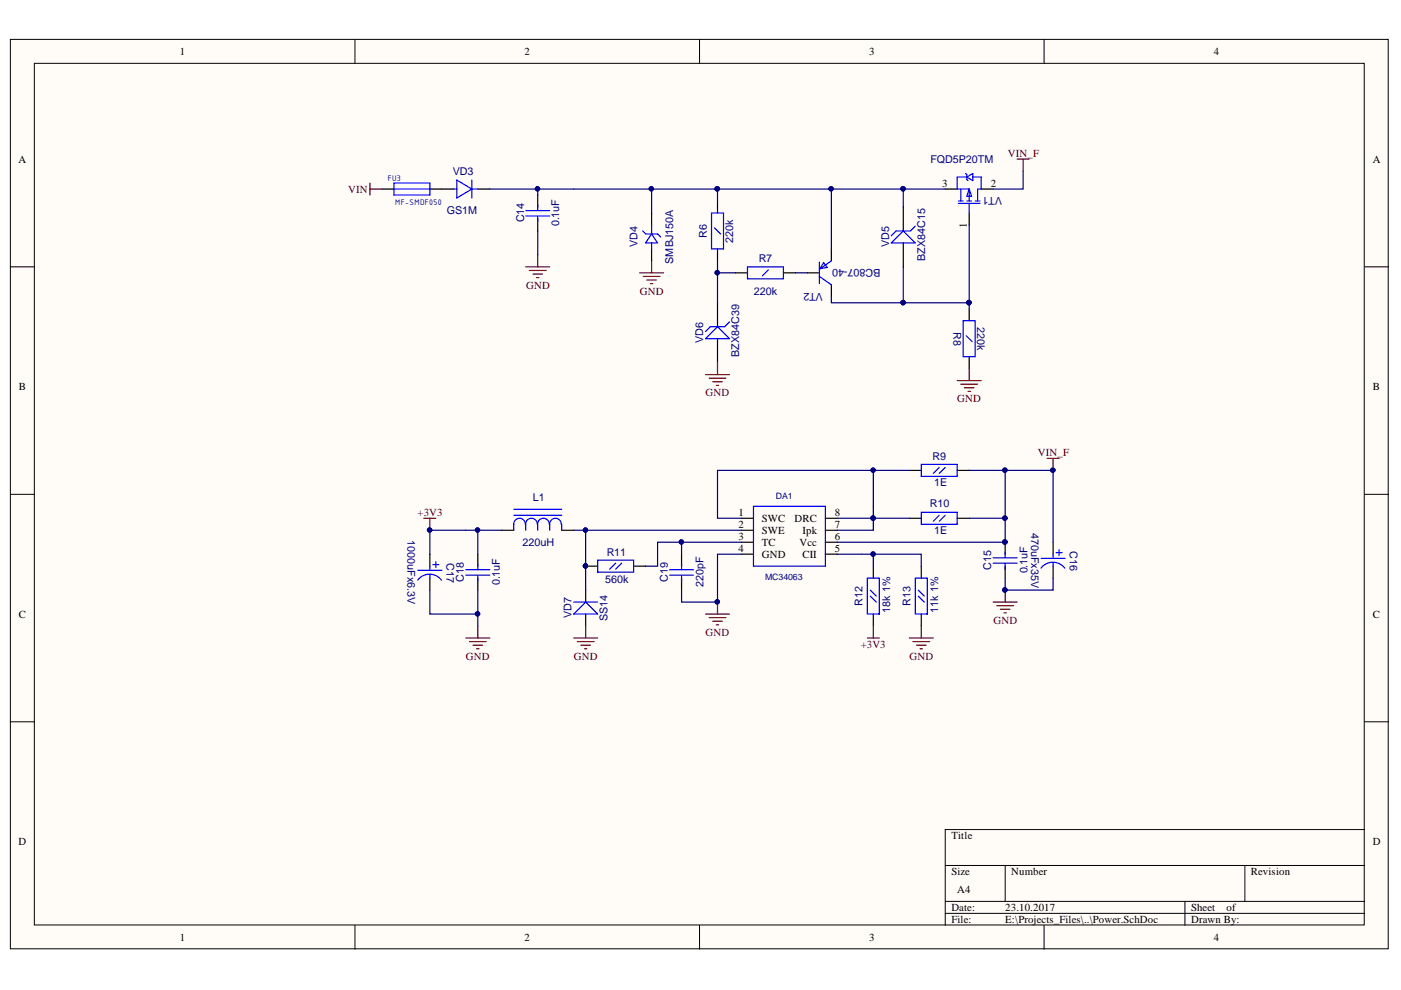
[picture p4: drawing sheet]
<svg xmlns="http://www.w3.org/2000/svg" width="297mm" height="210mm" viewBox="0 0 297 210" stroke-linecap="round" stroke-linejoin="round" font-family="sans-serif">
<defs><g id="words">
<g font-size="2.3">
<text x="38.1" y="11.7">1</text>
<text x="111.2" y="11.7">2</text>
<text x="184.3" y="11.7">3</text>
<text x="257.4" y="11.7">4</text>
<text x="3.9" y="34.5">A</text>
<text x="291.1" y="34.5">A</text>
<text x="199.8" y="39.5">3</text>
<text x="210.1" y="39.5">2</text>
<text x="205" y="48.3" transform="rotate(-90 205 48.3)">1</text>
<text x="4" y="82.7">B</text>
<text x="291.1" y="82.7">B</text>
<text x="156.5" y="112">2</text>
<text x="156.5" y="109.4">1</text>
<text x="161.5" y="113.2">SWE</text>
<text x="161.5" y="110.7">SWC</text>
<text x="168.5" y="110.7">DRC</text>
<text x="170.2" y="113.2">Ipk</text>
<text x="177" y="112">7</text>
<text x="177" y="109.4">8</text>
<text x="156.5" y="114.5">3</text>
<text x="156.5" y="117">4</text>
<text x="161.5" y="115.8">TC</text>
<text x="161.5" y="118.3">GND</text>
<text x="169.5" y="115.8">Vcc</text>
<text x="170.2" y="118.3">CII</text>
<text x="177" y="117">5</text>
<text x="177" y="114.5">6</text>
<text x="4" y="131">C</text>
<text x="291.1" y="131">C</text>
<text x="3.9" y="179.2">D</text>
<text x="201.7" y="177.9">Title</text>
<text x="291.1" y="179.2">D</text>
<text x="201.7" y="185.6">Size</text>
<text x="214.4" y="185.6">Number</text>
<text x="265.2" y="185.6">Revision</text>
<text x="203" y="189.4">A4</text>
<text x="201.7" y="193.2">Date:</text>
<text x="201.7" y="195.7">File:</text>
<text x="213.1" y="193.2">23.10.2017</text>
<text x="213.1" y="195.7">E:\Projects_Files\..\Power.SchDoc</text>
<text x="252.5" y="193.2">Sheet</text>
<text x="252.5" y="195.7">Drawn By:</text>
<text x="260.1" y="193.2">of</text>
<text x="38.1" y="199.5">1</text>
<text x="111.2" y="199.5">2</text>
<text x="184.3" y="199.5">3</text>
<text x="257.4" y="199.5">4</text>
</g>
<g font-size="2.3" fill="#000080">
<text x="197.3" y="34.6">FQD5P20TM</text>
<text x="96" y="37.1">VD3</text>
<text x="212.4" y="41.8" transform="rotate(-180 212.4 41.8)">VT1</text>
<text x="94.7" y="45.5">GS1M</text>
<text x="111.1" y="47.2" transform="rotate(-90 111.1 47.2)">C14</text>
<text x="118.6" y="48" transform="rotate(-90 118.6 48)">0.1uF</text>
<text x="135.1" y="52.4" transform="rotate(-90 135.1 52.4)">VD4</text>
<text x="149.9" y="50.4" transform="rotate(-90 149.9 50.4)">R6</text>
<text x="155.4" y="51.5" transform="rotate(-90 155.4 51.5)">220k</text>
<text x="188.5" y="52.4" transform="rotate(-90 188.5 52.4)">VD5</text>
<text x="142.8" y="55.9" transform="rotate(-90 142.8 55.9)">SMBJ150A</text>
<text x="160.9" y="55.6">R7</text>
<text x="186.6" y="57" transform="rotate(-180 186.6 57)">BC807-40</text>
<text x="196.1" y="55.3" transform="rotate(-90 196.1 55.3)">BZX84C15</text>
<text x="159.8" y="62.4">220k</text>
<text x="174.5" y="62.1" transform="rotate(-180 174.5 62.1)">VT2</text>
<text x="202.1" y="70.4" transform="rotate(90 202.1 70.4)">R8</text>
<text x="207.2" y="69.4" transform="rotate(90 207.2 69.4)">220k</text>
<text x="149.1" y="72.7" transform="rotate(-90 149.1 72.7)">VD6</text>
<text x="156.7" y="75.6" transform="rotate(-90 156.7 75.6)">BZX84C39</text>
<text x="197.7" y="97.4">R9</text>
<text x="113" y="106.2">L1</text>
<text x="197.1" y="107.6">R10</text>
<text x="198.1" y="103.1">1E</text>
<text x="198.1" y="113.2">1E</text>
<text x="218.6" y="113" transform="rotate(90 218.6 113)">470uFx35V</text>
<text x="86.4" y="114.6" transform="rotate(90 86.4 114.6)">1000uFx6.3V</text>
<text x="94.6" y="119.4" transform="rotate(90 94.6 119.4)">C17</text>
<text x="110.8" y="115.8">220uH</text>
<text x="128.6" y="117.8">R11</text>
<text x="226.8" y="116.9" transform="rotate(90 226.8 116.9)">C16</text>
<text x="98.4" y="123.4" transform="rotate(-90 98.4 123.4)">C18</text>
<text x="106" y="124.1" transform="rotate(-90 106 124.1)">0.1uF</text>
<text x="128.3" y="123.6">560k</text>
<text x="141.6" y="123.4" transform="rotate(-90 141.6 123.4)">C19</text>
<text x="149.2" y="124.5" transform="rotate(-90 149.2 124.5)">220pF</text>
<text x="210.2" y="120.8" transform="rotate(-90 210.2 120.8)">C15</text>
<text x="217.9" y="121.6" transform="rotate(-90 217.9 121.6)">0.1uF</text>
<text x="121.2" y="131.1" transform="rotate(-90 121.2 131.1)">VD7</text>
<text x="128.8" y="131.6" transform="rotate(-90 128.8 131.6)">SS14</text>
<text x="182.8" y="128.4" transform="rotate(-90 182.8 128.4)">R12</text>
<text x="188.8" y="129.9" transform="rotate(-90 188.8 129.9)">18k 1%</text>
<text x="193.1" y="128.4" transform="rotate(-90 193.1 128.4)">R13</text>
<text x="198.9" y="129.9" transform="rotate(-90 198.9 129.9)">11k 1%</text>
</g>
<g font-size="2.3" fill="#800000">
<text x="213.7" y="33.2">VIN_F</text>
<text x="73.8" y="40.8">VIN</text>
<text x="111.6" y="61.2">GND</text>
<text x="135.7" y="62.4">GND</text>
<text x="149.6" y="84">GND</text>
<text x="203" y="85.3">GND</text>
<text x="220.1" y="96.7">VIN_F</text>
<text x="88.5" y="109.4">+3V3</text>
<text x="149.6" y="134.8">GND</text>
<text x="182.5" y="137.3">+3V3</text>
<text x="210.7" y="132.2">GND</text>
<text x="98.8" y="139.8">GND</text>
<text x="121.7" y="139.8">GND</text>
<text x="192.8" y="139.8">GND</text>
</g>
<g font-size="1.9" fill="#000080">
<text x="82.2" y="38.4">FU3</text>
<text x="83.8" y="43.4">MF-SMDF050</text>
<text x="164.5" y="105.7">DA1</text>
<text x="162.2" y="122.9">MC34063</text>
</g>
</g></defs>
<g fill="#fffcf8" stroke="#000" stroke-width=".21">
<path d="M2.2 8.4h292.1v192.8h-292.1z"/>
<path d="M7.3 13.4h281.9v182.7h-281.9z"/>
</g>
<g fill="none" stroke="#000" stroke-width=".21">
<path d="M75.3 8.4v5M148.3 8.4v5M221.4 8.4v5M2.2 56.6h5.1M289.3 56.6h5.1M2.2 104.8h5.1M289.3 104.8h5.1M2.2 153h5.1M289.3 153h5.1M289.3 175.9h-88.9v20.3M75.3 196.2v5.1M148.3 196.2v5.1"/>
<path d="M200.4 183.5h88.9M200.4 191.1h88.9M200.4 193.7h88.9M213.1 183.5v7.6M221.4 196.2v5.1M251.2 191.1v5.1M263.9 183.5v7.6"/>
</g>
<g fill="none" stroke="#800000" stroke-width=".25">
<path d="M78.4 38.8v2.6M215.7 33.7h2.5M216.9 33.7v2.6M78.4 40.1h2.6M111.5 56.6h5M112.2 57.3h3.6M113 58.1h2M113.8 58.9h.5M114 54v2.6M135.6 57.8h5.1M136.4 58.6h3.5M137.1 59.4h2.1"/>
<path d="M138.1 55.3v2.5M137.9 60.1h.5M149.6 79.4h5.1M152.1 76.9v2.5M205.5 78.2v2.5M150.3 80.2h3.6M151.1 80.9h2M151.9 81.7h.5M202.9 80.7h5.1M203.7 81.5h3.6M204.5 82.2h2M205.2 83h.5"/>
<path d="M222 97.2h2.5M223.3 97.2v2.5M89.9 109.9h2.5M91.1 109.9v2.5M98.8 135.3h5M99.5 136h3.6M100.3 136.8h2M101 137.6h.6M101.3 132.7v2.6M121.6 135.3h5.1M122.4 136h3.6M123.2 136.8h2"/>
<path d="M123.9 137.6h.5M124.2 132.7v2.6M149.6 130.2h5.1M150.3 131h3.6M151.1 131.7h2M151.9 132.5h.5M152.1 127.7v2.5M183.9 135.3h2.5M185.2 132.7v2.6M192.8 135.3h5.1M193.5 136h3.6M194.3 136.8h2"/>
<path d="M195.1 137.6h.5M195.3 132.7v2.6M210.6 127.7h5.1M211.3 128.4h3.6M212.1 129.2h2M212.9 129.9h.5M213.1 125.1v2.6"/>
</g>
<g fill="none" stroke="#000" stroke-width=".25">
<path d="M81 40.1h2.5M91.1 40.1h5.1M101.3 40.1h2.5M114 41.4v2.5M114 46.4v2.6M138.1 45.2v2.5M138.1 52.8v2.5M152.1 42.6v2.6M152.1 52.8v2.5M155.9 57.8h2.6M166.1 57.8h2.5M171.2 57.8h2.5"/>
<path d="M176.3 52.8v2.5M191.5 43.9v5.1M191.5 51.5v5.1M200.4 40.1h2.5M205.5 45.2v2.5M208 40.1h2.6M152.1 64.2v5.1M152.1 71.8v5.1M176.3 60.4v2.5M205.5 65.5v2.5M205.5 75.6v2.6M192.8 99.7h2.5"/>
<path d="M202.9 99.7h2.6M91.1 117.5v2.5M101.3 117.5v2.5M106.4 112.4h2.5M119.1 112.4h2.5M144.5 117.5v2.5M157.2 115h2.5M157.2 112.4h2.5M157.2 109.9h2.5M157.2 117.5h2.5M175 115h2.5M175 112.4h2.5"/>
<path d="M175 109.9h2.5M175 117.5h2.5M192.8 109.9h2.5M202.9 109.9h2.6M213.1 115v2.5M223.3 115v2.5M91.1 122.6v2.5M101.3 122.6v2.5M124.2 120h2.5M124.2 125.1v2.6M124.2 130.2v2.5M134.3 120h2.6"/>
<path d="M144.5 122.6v2.5M185.2 120v2.6M185.2 130.2v2.5M195.3 120v2.6M195.3 130.2v2.5M213.1 120v2.6M223.3 120v2.6"/>
</g>
<g fill="none" stroke="#00f" stroke-width=".25">
<path d="M83.5 38.8h7.6v2.6h-7.6zM96.9 38.2l3.1 1.9-3.1 1.9zM100 38.2v3.8M204.7 36.8l.3 .2v1.1l.2 .2M205 37.5h-2.1v2.6h2.6M205 37.5l1.3-.7v1.5zM206.3 37.5h1.7v2.6h-.7v2.5M83.5 40.1h7.6M96.2 40.1h.7M100 40.1h1.3M111.5 44.7h5M111.5 45.8h5"/>
<path d="M114 43.4v1.2M114 45.9v1M136.2 49l.7 .6h2.5l.7 .6M138.1 49.6l1.3 1.9h-2.5zM138.1 47.7v1.9M138.1 51.5v1.3M150.9 45.2h2.5v7.6h-2.5zM151.5 48.3l1.3 1.3M158.5 56.6h7.6v2.5h-7.6zM162.9 57.2l-1.2 1.3M173.7 58.6l2.6 1.8M173.7 55.6v4.5"/>
<path d="M174.6 55.7l.8 1-1.5 .3zM176.3 55.3l-2.6 1.8M189 51.5l2.5-2.5 2.6 2.5zM194.1 48l-1.1 1h-3l-1 1M203.2 42.6h1M203.2 43.1h4.6M203.7 40.1v2.5M205 42.6h1M205.5 40.1v2.5M205.5 43.1v2.1M205.5 40.1l.5 1.5h-1zM206.8 42.6h1"/>
<path d="M149.6 71.8l2.5-2.5 2.6 2.5zM154.7 68.3l-1 1h-3.1l-1 1M204.2 68h2.6v7.6h-2.6zM204.9 71.2l1.2 1.2M195.3 98.5h7.6v2.5h-7.6zM199.1 99.1l-1.2 1.3M200.4 99.1l-1.3 1.3M91.8 119.7h1.2M92.4 119.1v1.2M101.3 119.6v1.2M108.9 108h10.2M108.9 109.3h10.2"/>
<path d="M111.4 111.2a1.22 1.22 0 0 0-1.3-1.3 1.22 1.22 0 0 0-1.2 1.3v1.2M113.9 111.2a1.23 1.23 0 0 0-1.2-1.3 1.23 1.23 0 0 0-1.3 1.3l.1 1.2M114 111.2v1.2M116.4 111.2a1.23 1.23 0 0 0-1.2-1.3 1.23 1.23 0 0 0-1.2 1.3M119 111.2a1.22 1.22 0 0 0-1.2-1.3 1.22 1.22 0 0 0-1.2 1.3l-.1 1.2M119.1 111.2v1.2M126.7 118.8h7.6v2.5h-7.6zM130.5 119.4l-1.2 1.3M131.8 119.4l-1.3 1.3M144.5 119.6v1.2M159.7 107.3h15.3v12.7h-15.3zM195.3 108.6h7.6v2.6h-7.6z"/>
<path d="M199.1 109.3l-1.2 1.2M200.4 109.3l-1.3 1.2M210.6 118.3h5.1M210.6 119.4h5.1M213.1 117v1.2M213.1 119.5v1.2M220.7 118.4h5.1M223.3 117.5v.8M223.3 119.3v.7M223.9 117.2h1.3M224.5 116.5v1.3M88.6 123a3.1 3.1 0 0 1 5 0"/>
<path d="M88.6 120.9h5.1M91.1 120v.8M91.1 121.9v.7M98.8 120.8h5M98.8 121.9h5M101.3 122.1v1.2M121.6 130.2l2.6-2.5 2.5 2.5zM121.6 127.7h5.1M142 120.8h5M142 121.9h5M144.5 122.1v1.2M183.9 122.6h2.5v7.6h-2.5z"/>
<path d="M184.5 126.4l1.3 1.3M184.5 125.1l1.3 1.3M194.1 122.6h2.5v7.6h-2.5zM194.7 126.4l1.3 1.3M194.7 125.1l1.3 1.3M220.7 120.5a3.1 3.1 0 0 1 5.1 0"/>
</g>
<g fill="none" stroke="#000080" stroke-width=".25">
<path d="M216.9 36.3v3.8h-6.3M103.8 40.1h10.2M114 49v5M138.1 40.1h-24.1v1.3M152.1 55.3v8.9M152.1 40.1h39.4M152.1 40.1h-14v5.1M152.1 57.8h3.8M152.1 40.1v2.5M168.6 57.8h2.6M176.3 40.1v12.7M191.5 40.1h8.9"/>
<path d="M191.5 40.1v3.8M191.5 56.6v7.6M205.5 47.7v17.8M176.3 62.9v1.3h15.2M191.5 64.2h14M185.2 99.7h-33.1v10.2h5.1M192.8 99.7h-7.6v10.2h7.6M205.5 99.7h17.8v15.3M213.1 99.7v10.2M91.1 117.5v-5.1h10.2v5.1M101.3 112.4h5.1M121.6 112.4h35.6"/>
<path d="M124.2 112.4v12.7M144.5 115h-5.1v5h-2.5M157.2 115h-12.7v2.5M157.2 117.5h-5.1v10.2h-7.6v-2.6M177.5 109.9h7.7v2.5h-7.7M177.5 117.5h7.7v2.5M185.2 117.5h10.1v2.5M205.5 109.9h7.6v5.1h-35.6M91.1 125.1v5.1h10.2v-5.1M101.3 130.2v2.5M213.1 122.6v2.5h10.2v-2.5"/>
</g>
<g fill="#000080" stroke="#000080" stroke-width=".21">
<circle cx="152.1" cy="57.8" r=".47"/>
<circle cx="191.5" cy="40" r=".46"/>
<circle cx="205.4" cy="64.2" r=".47"/>
<circle cx="152.1" cy="40" r=".46"/>
<circle cx="176.2" cy="40" r=".46"/>
<circle cx="191.5" cy="64.2" r=".46"/>
<circle cx="138.1" cy="40" r=".46"/>
<circle cx="114" cy="40" r=".46"/>
<circle cx="213.1" cy="114.9" r=".46"/>
<circle cx="213" cy="125.1" r=".47"/>
<circle cx="213" cy="109.8" r=".47"/>
<circle cx="213.1" cy="99.7" r=".46"/>
<circle cx="223.2" cy="99.7" r=".46"/>
<circle cx="185.1" cy="109.8" r=".46"/>
<circle cx="185.1" cy="99.7" r=".46"/>
<circle cx="124.1" cy="120" r=".46"/>
<circle cx="152.1" cy="127.6" r=".46"/>
<circle cx="144.5" cy="114.9" r=".46"/>
<circle cx="124.1" cy="112.4" r=".46"/>
<circle cx="91.1" cy="112.4" r=".46"/>
<circle cx="101.2" cy="112.4" r=".46"/>
<circle cx="101.2" cy="130.1" r=".46"/>
<circle cx="185.1" cy="117.5" r=".46"/>
</g>
<use href="#words"/>
</svg>
